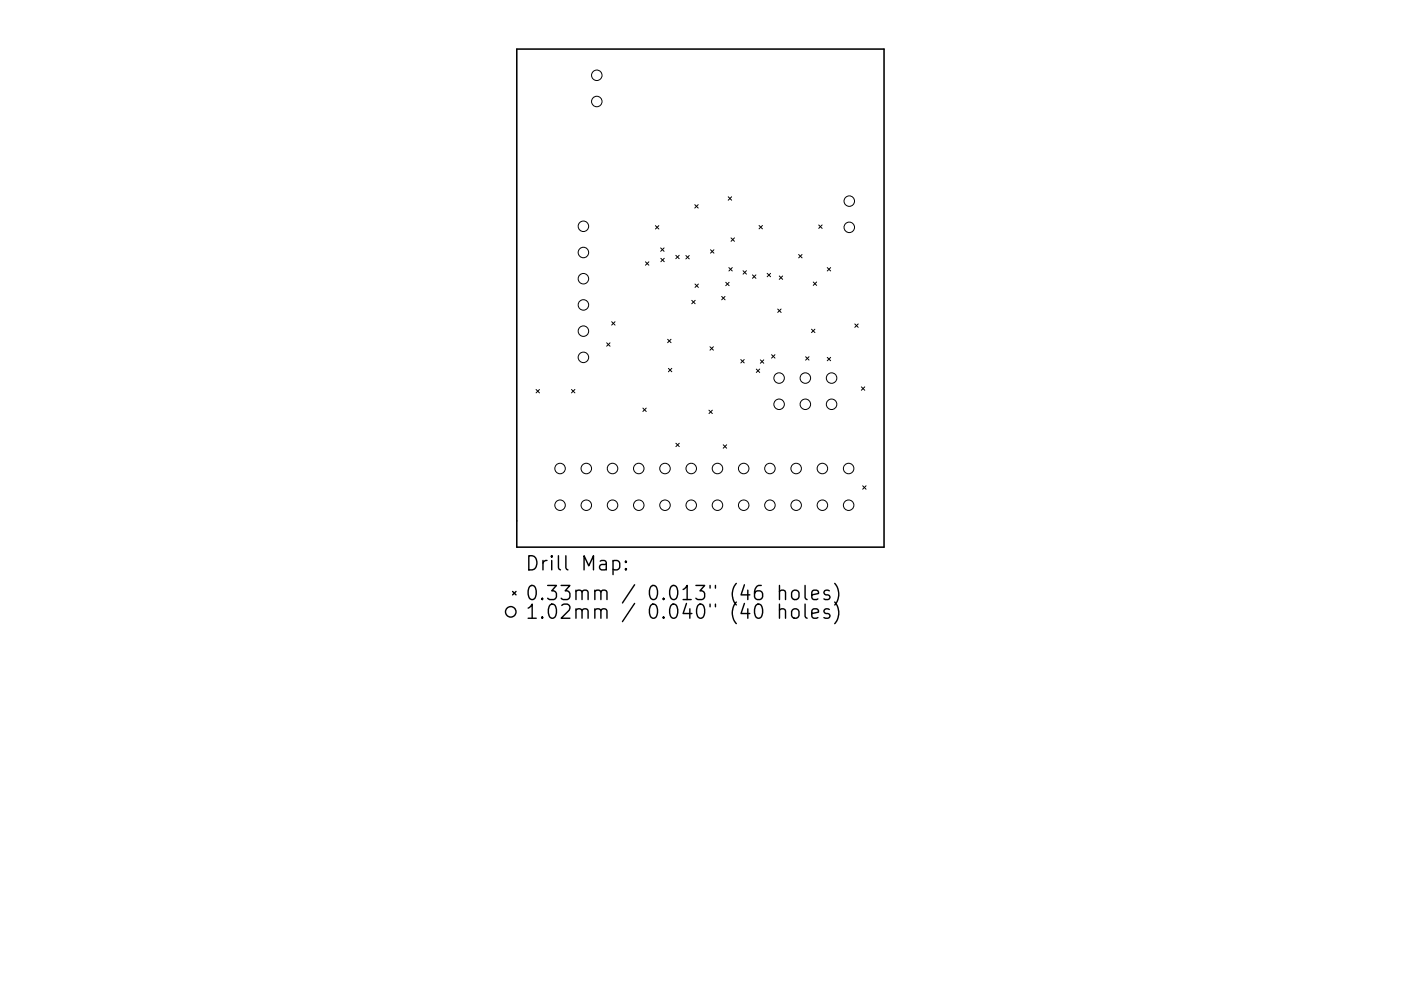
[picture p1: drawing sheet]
<svg xmlns="http://www.w3.org/2000/svg" width="297mm" height="210mm" viewBox="0 0 297 210" stroke-linecap="round" stroke-linejoin="round" font-family="sans-serif">
<defs><g id="words">
<g font-size="4.2">
<text x="111.4" y="121.1">Drill Map:</text>
<text x="111.4" y="127.4">0.33mm / 0.013&quot; (46 holes)</text>
<text x="111.4" y="131.3">1.02mm / 0.040&quot; (40 holes)</text>
</g>
</g></defs>
<path d="M109.6 10.4h77.8v105.7h-77.8z" fill="none" stroke="#000" stroke-width=".33"/>
<g fill="none" stroke="#000" stroke-width=".21">
<path d="M136.8 55.5l.8 .8M137.6 55.5l-.8 .8M139 47.9l.7 .7M139.7 47.9l-.7 .7M140.1 52.6l.7 .7M140.1 54.8l.7 .7M140.8 52.6l-.7 .7M140.8 54.8l-.7 .7M143.3 54.2l.7 .7M144 54.2l-.7 .7M145.4 54.2l.7 .7M146.1 54.2l-.7 .7"/>
<path d="M147.3 43.4l.7 .7M148 43.4l-.7 .7M150.6 53l.8 .7M151.4 53l-.8 .7M153.9 59.9l.7 .7M154.4 41.8l.7 .7M154.5 56.8l.8 .7M154.6 59.9l-.7 .7M155 50.5l.7 .7M155.1 41.8l-.7 .7M155.3 56.8l-.8 .7M155.7 50.5l-.7 .7"/>
<path d="M157.5 57.4l.8 .8M158.3 57.4l-.8 .8M159.5 58.3l.8 .8M160.3 58.3l-.8 .8M160.9 47.8l.8 .8M161.7 47.8l-.8 .8M162.7 58l.7 .7M163.4 58l-.7 .7M165.2 58.6l.7 .7M165.9 58.6l-.7 .7M169.3 54l.8 .7M170.1 54l-.8 .7"/>
<path d="M172.4 59.8l.7 .8M173.1 59.8l-.7 .8M173.6 47.7l.7 .8M174.3 47.7l-.7 .8M175.4 56.8l.7 .7M176.1 56.8l-.7 .7M128.6 72.7l.7 .8M129.3 72.7l-.7 .8M129.7 68.3l.7 .7M130.4 68.3l-.7 .7M141.5 72l.8 .7M141.7 78.2l.7 .7"/>
<path d="M142.3 72l-.8 .7M142.4 78.2l-.7 .7M146.7 63.7l.7 .7M147.4 60.3l.7 .7M147.4 63.7l-.7 .7M148.1 60.3l-.7 .7M150.5 73.6l.8 .7M151.3 73.6l-.8 .7M153 62.9l.7 .7M153.7 62.9l-.7 .7M157.1 76.3l.7 .7M157.8 76.3l-.7 .7"/>
<path d="M160.3 78.3l.8 .7M161.1 78.3l-.8 .7M161.2 76.3l.7 .8M161.9 76.3l-.7 .8M163.6 75.3l.7 .7M164.3 75.3l-.7 .7M164.9 65.6l.7 .7M165.6 65.6l-.7 .7M170.8 75.7l.7 .7M171.5 75.7l-.7 .7M172.1 69.8l.7 .8M172.8 69.8l-.7 .8"/>
<path d="M175.4 75.8l.7 .7M176.1 75.8l-.7 .7M181.2 68.7l.8 .8M182 68.7l-.8 .8M113.7 82.6l.7 .8M114.4 82.6l-.7 .8M121.2 82.6l.7 .8M121.9 82.6l-.7 .8M136.3 86.6l.7 .7M137 86.6l-.7 .7M143.3 94l.7 .8M144 94l-.7 .8"/>
<path d="M150.3 87l.7 .8M151 87l-.7 .8M153.3 94.4l.8 .7M154.1 94.4l-.8 .7M182.6 82.1l.7 .7M183.3 82.1l-.7 .7M182.9 103.1l.7 .7M183.6 103.1l-.7 .7"/>
<circle cx="126.5" cy="16" r="1.11"/>
<circle cx="126.5" cy="21.5" r="1.11"/>
<circle cx="123.7" cy="59.1" r="1.11"/>
<circle cx="123.7" cy="53.6" r="1.11"/>
<circle cx="123.7" cy="48" r="1.11"/>
<circle cx="180.1" cy="42.7" r="1.11"/>
<circle cx="180.1" cy="48.2" r="1.11"/>
<circle cx="123.7" cy="70.3" r="1.11"/>
<circle cx="123.7" cy="64.7" r="1.11"/>
<circle cx="123.7" cy="75.8" r="1.11"/>
<circle cx="118.7" cy="99.4" r="1.11"/>
<circle cx="124.3" cy="99.4" r="1.11"/>
<circle cx="129.9" cy="99.4" r="1.11"/>
<circle cx="135.4" cy="99.4" r="1.11"/>
<circle cx="141" cy="99.4" r="1.11"/>
<circle cx="146.6" cy="99.4" r="1.11"/>
<circle cx="152.1" cy="99.4" r="1.11"/>
<circle cx="157.7" cy="99.4" r="1.11"/>
<circle cx="163.2" cy="99.4" r="1.11"/>
<circle cx="165.2" cy="80.2" r="1.11"/>
<circle cx="165.2" cy="85.8" r="1.11"/>
<circle cx="168.8" cy="99.4" r="1.11"/>
<circle cx="170.7" cy="80.2" r="1.11"/>
<circle cx="170.7" cy="85.8" r="1.11"/>
<circle cx="174.4" cy="99.4" r="1.11"/>
<circle cx="176.3" cy="80.2" r="1.11"/>
<circle cx="176.3" cy="85.8" r="1.11"/>
<circle cx="179.9" cy="99.4" r="1.11"/>
<circle cx="118.7" cy="107.2" r="1.11"/>
<circle cx="124.3" cy="107.2" r="1.11"/>
<circle cx="129.9" cy="107.2" r="1.11"/>
<circle cx="135.4" cy="107.2" r="1.11"/>
<circle cx="141" cy="107.2" r="1.11"/>
<circle cx="146.6" cy="107.2" r="1.11"/>
<circle cx="152.1" cy="107.2" r="1.11"/>
<circle cx="157.7" cy="107.2" r="1.11"/>
<circle cx="163.2" cy="107.2" r="1.11"/>
<circle cx="168.8" cy="107.2" r="1.11"/>
<circle cx="174.4" cy="107.2" r="1.11"/>
<circle cx="179.9" cy="107.2" r="1.11"/>
</g>
<g fill="none" stroke="#000" stroke-width=".3">
<path d="M130 119.1l.8-.2 .6 .6v.8l-.3 .5-.3 .1-.8-.1M132.7 119.1l.1 .1-.1 .1-.2-.1 .2-.1v.2M108.7 125.5l.7 .7M109.4 125.5l-.7 .7M132.7 120.6l.1 .2-.1 .1-.2-.1 .2-.2v.3M165.3 125.5a.74 .74 0 0 1 1.2 .1v1.6M165.3 129.5a.74 .74 0 0 1 1.2 .1v1.6M165.3 124.2v3M165.3 128.2v3M168 125.5a.81 .81 0 0 1 .8-.3 .81 .81 0 0 1 .6 .6v.8a.81 .81 0 0 1-.8 .6 .81 .81 0 0 1-.8-.6v-.8zM168 129.5a.81 .81 0 0 1 .8-.3 .81 .81 0 0 1 .6 .5v.9a.81 .81 0 0 1-.8 .6 .81 .81 0 0 1-.8-.6v-.9zM170.7 124.2v2.6l.4 .4"/>
<path d="M170.7 128.2v2.5l.4 .5M172.1 126.2l1.4-.3-.1-.5-.9-.2-.4 .4v1.2l.2 .3 .2 .1 .9-.1M172.1 130.2l1.4-.3-.1-.6-.9-.1-.4 .4v1.1l.2 .3 .2 .2 .9-.2M175.8 125.4l-.7-.2-.4 .4 .1 .5 1 .3 .2 .2-.2 .5-.3 .1-.8-.1M175.8 129.3l-.7-.1-.4 .4 .1 .4 1 .3 .2 .3-.2 .4-.3 .2-.8-.2M177 123.8a3.4 3.4 0 0 1 0 4.6M177 127.7a3.4 3.4 0 0 1 0 4.6"/>
<circle cx="108.3" cy="129.8" r="1.11"/>
</g>
<use href="#words"/>
</svg>
